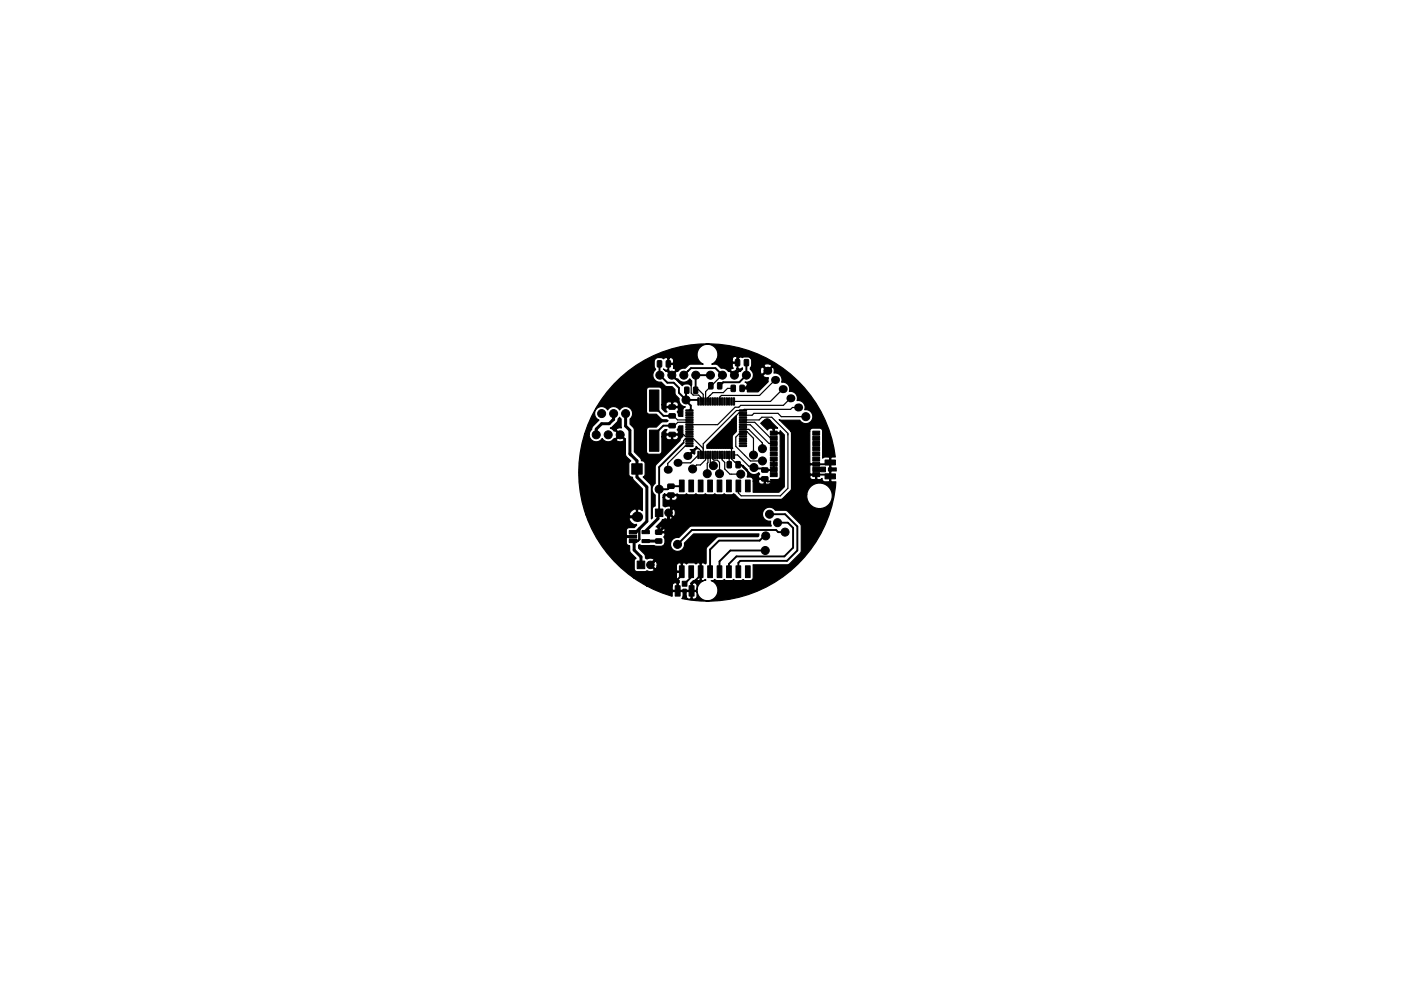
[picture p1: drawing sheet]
<svg xmlns="http://www.w3.org/2000/svg" width="297mm" height="210mm" viewBox="0 0 297 210" stroke-linecap="round" stroke-linejoin="round" font-family="sans-serif">
<g fill="#000" stroke="#000" stroke-width=".21">
<path d="M139.4 76.6h.9l-.1 1.3-.8-.1zM141.3 76.6h.8v1.3l-.8-.1zM156 76.3l.8 .1v1.2l-.9-.1zM157.8 76.3l.9 .1-.1 1.2-.8-.1zM133.9 98.4h2.3v2.2h-2.3zM137.7 91.2h2v4.5h-2zM137.7 82.7h2v4.5h-2zM141.9 87.8h1.2l.1 .8-1.3 .1zM141.9 85.9h1.2l.1 .8-1.3 .1zM141.9 89.9h1.2l.1 .8-1.3 .1zM141.9 91.8l1.2-.1 .1 .9h-1.3zM145.2 82.2l.7-.1 .2 .1v1.1l-.1 .2-.8-.1z"/>
<path d="M145.4 87l1.5-.1v.3h-1.4zM145.4 87.5l1.5-.1v.3h-1.4zM145.4 88l1.5-.1v.3h-1.4zM145.4 88.5l1.5-.1v.3h-1.4zM145.4 89l1.5-.1v.3h-1.4zM145.4 89.5l1.5-.1v.3h-1.4zM145.4 90l1.5-.1v.3h-1.4zM145.4 90.5l1.5-.1v.3h-1.4zM145.4 91l1.5-.1v.3h-1.4zM145.4 91.5l1.5-.1v.3h-1.4zM145.4 92l1.5-.1v.3h-1.4zM145.4 92.5l1.5-.1v.3h-1.4z"/>
<path d="M145.4 93l1.5-.1v.3h-1.4zM145.4 93.5l1.5-.1v.3h-1.4zM145.4 94l1.5-.1v.3h-1.4zM145.4 94.5l1.5-.1v.3h-1.4zM147.1 82.2h.8v1.3l-.9-.1zM148 95.8h.2v1.5l-.2-.1zM148 84.4l.2 .1v1.4h-.2zM148.5 95.8h.2v1.5l-.2-.1zM148.5 84.4l.2 .1v1.4h-.2zM149 95.8h.2v1.5l-.2-.1zM149 84.4l.2 .1v1.4h-.2zM149.5 95.8h.2v1.5l-.2-.1z"/>
<path d="M149.5 84.4l.2 .1v1.4h-.2zM150 95.8h.2v1.5l-.2-.1zM150 84.4l.2 .1v1.4h-.2zM150.5 95.8h.2v1.5l-.2-.1zM150.5 84.4l.2 .1v1.4h-.2zM150.3 81.2l.9 .1-.1 1.2-.8-.1zM151 95.8h.2v1.5l-.2-.1zM151 84.4l.2 .1v1.4h-.2zM151.5 95.8h.2v1.5l-.2-.1zM151.5 84.4l.2 .1v1.4h-.2zM152 95.8h.2v1.5l-.2-.1zM152 84.4l.2 .1v1.4h-.2z"/>
<path d="M152.5 95.8h.2v1.5l-.2-.1zM152.5 84.4l.2 .1v1.4h-.2zM152.2 81.2l.8 .1v1.2l-.9-.1zM153 95.8h.2v1.5l-.2-.1zM153 84.4l.2 .1v1.4h-.2zM153.5 95.8h.2v1.5l-.2-.1zM153.5 84.4l.2 .1v1.4h-.2zM154 95.8h.2v1.5l-.2-.1zM154 84.4l.2 .1v1.4h-.2zM154.5 95.8h.2v1.5l-.2-.1zM154.5 84.4l.2 .1v1.4h-.2zM154.2 98h.9l-.1 1.3-.8-.1z"/>
<path d="M155 95.8h.2v1.5l-.2-.1zM155 84.4l.2 .1v1.4h-.2zM155.5 95.8h.2v1.5l-.2-.1zM155.5 84.4l.2 .1v1.4h-.2zM155 81.8h.9l-.1 1.3-.8-.1zM156.1 98h.8v1.3l-.9-.1zM156.9 81.8h.9l-.1 1.3-.8-.1zM156.8 94.5l1.4-.1 .1 .3h-1.5zM156.8 94l1.4-.1 .1 .3h-1.5zM156.8 93.5l1.4-.1 .1 .3h-1.5zM156.8 93l1.4-.1 .1 .3h-1.5zM156.8 92.5l1.4-.1 .1 .3h-1.5z"/>
<path d="M156.8 92l1.4-.1 .1 .3h-1.5zM156.8 91.5l1.4-.1 .1 .3h-1.5zM156.8 91l1.4-.1 .1 .3h-1.5zM156.8 90.5l1.4-.1 .1 .3h-1.5zM156.8 90l1.4-.1 .1 .3h-1.5zM156.8 89.5l1.4-.1 .1 .3h-1.5zM156.8 89l1.4-.1 .1 .3h-1.5zM156.8 88.5l1.4-.1 .1 .3h-1.5zM156.8 88l1.4-.1 .1 .3h-1.5zM156.8 87.5l1.4-.1 .1 .3h-1.5zM156.8 87l1.4-.1 .1 .3h-1.5zM161.5 99.3h1.2l.1 .8-1.2 .1z"/>
<path d="M163.3 91.5h1.5v.8h-1.5zM163.3 92.6h1.5v.8h-1.5zM163.3 93.7h1.5v.8h-1.5zM163.3 94.8h1.5v.8h-1.5zM163.3 95.9h1.5v.8h-1.5zM163.3 97h1.5v.8h-1.5zM163.3 98.1h1.5v.8h-1.5zM172.3 98.1h1.5v.8h-1.5zM172.3 97h1.5v.8h-1.5zM172.3 95.9h1.5v.8h-1.5zM172.3 94.8h1.5v.8h-1.5zM172.3 93.7h1.5v.8h-1.5z"/>
<path d="M172.3 92.6h1.5v.8h-1.5zM172.3 91.5h1.5v.8h-1.5zM174.9 97.6h2.2v1h-2.2zM133.4 112.6h1.6v.6h-1.6zM133.4 113.5h1.6v.7h-1.6zM133.4 114.5h1.6v.6h-1.6zM136.1 114.5h1.6v.6h-1.6zM136.1 112.6h1.6v.6h-1.6zM138.9 108h1.6v1.6h-1.6zM139 114.4l1.2-.1 .1 .9h-1.2zM139 112.5h1.2l.1 .8-1.2 .1zM141.6 102.7h1.2l.1 .8-1.2 .1z"/>
<path d="M141.6 104.6h1.2l.1 .8-1.2 .1zM144.1 101.8h1v2.5h-1zM146 101.8h1v2.5h-1zM148 101.8h1v2.5h-1zM150 101.8h1v2.5h-1zM152 101.8h1v2.5h-1zM154 101.8h1v2.5h-1zM156 101.8h1v2.5h-1zM158 101.8h1v2.5h-1zM161.5 101.2h1.2l.1 .8h-1.2zM163.3 99.2h1.5v.8h-1.5zM163.3 100.3h1.5v.8h-1.5z"/>
<path d="M172.3 100.3h1.5v.8h-1.5zM172.3 99.2h1.5v.8h-1.5zM174 99.1h1v1h-1zM174.9 100.5h2.2v1.1h-2.2zM135.1 119h1.6v1.6h-1.6zM143.2 124.3h1v2.2h-1zM144.1 120h1v2.5h-1zM144.6 123.3h1v1.1h-1zM146 120h1v2.5h-1zM146.1 124.3h1.1v2.2h-1.1zM148 120h1v2.5h-1zM150 120h1v2.5h-1z"/>
<path d="M152 120h1v2.5h-1zM154 120h1v2.5h-1zM156 120h1v2.5h-1zM158 120h1v2.5h-1z"/>
<circle cx="139.9" cy="79.6" r=".85"/>
<circle cx="142.4" cy="79.6" r=".85"/>
<circle cx="145" cy="79.6" r=".85"/>
<circle cx="147.5" cy="79.6" r=".85"/>
<circle cx="150.6" cy="79.6" r=".85"/>
<circle cx="153.2" cy="79.6" r=".85"/>
<circle cx="155.7" cy="79.6" r=".85"/>
<circle cx="158.2" cy="79.6" r=".85"/>
<circle cx="126.4" cy="92.2" r=".85"/>
<circle cx="127.6" cy="87.7" r=".85"/>
<circle cx="129" cy="92.2" r=".85"/>
<circle cx="130.1" cy="87.7" r=".85"/>
<circle cx="131.5" cy="92.2" r=".85"/>
<circle cx="132.6" cy="87.7" r=".85"/>
<circle cx="145.4" cy="84.8" r=".85"/>
<circle cx="146.8" cy="99.5" r=".85"/>
<circle cx="151.2" cy="98.8" r=".85"/>
<circle cx="159.8" cy="96.5" r=".85"/>
<circle cx="159.8" cy="99.2" r=".85"/>
<circle cx="161.6" cy="97.8" r=".85"/>
<circle cx="161.6" cy="95.2" r=".85"/>
<circle cx="162.6" cy="89.7" r=".85"/>
<circle cx="170.8" cy="88.4" r=".85"/>
<circle cx="137.9" cy="119.8" r=".8"/>
<circle cx="139.7" cy="103.8" r=".85"/>
<circle cx="141.7" cy="108.8" r=".8"/>
<circle cx="143.7" cy="115.5" r=".85"/>
<circle cx="149.9" cy="100.5" r=".85"/>
<circle cx="152.5" cy="100.5" r=".85"/>
<circle cx="157.1" cy="100.6" r=".85"/>
<circle cx="162.2" cy="116.8" r=".85"/>
<circle cx="162.4" cy="113.7" r=".85"/>
<circle cx="163.1" cy="109.1" r=".85"/>
<circle cx="164.6" cy="103.2" r=".85"/>
<circle cx="164.8" cy="110.9" r=".85"/>
<circle cx="166.4" cy="112.9" r=".85"/>
</g>
<g fill="#000">
<circle cx="162.7" cy="78.7" r=".85"/>
<circle cx="141.6" cy="99.7" r=".85"/>
<circle cx="143.6" cy="98.2" r=".85"/>
<circle cx="145.7" cy="96.7" r=".85"/>
<circle cx="164.3" cy="80.6" r=".85"/>
<circle cx="166" cy="82.6" r=".85"/>
<circle cx="167.6" cy="84.5" r=".85"/>
<circle cx="169.2" cy="86.5" r=".85"/>
<circle cx="135.1" cy="109.7" r="1.1"/>
<circle cx="164.6" cy="103.2" r=".2"/>
</g>
<g fill="none" stroke="#000" stroke-width=".25">
<path d="M139.9 76.7h.1M142.4 79.6l1.7 1.6h1.8l.7 .7v1.5l.4 .4h1.1l.5 .5v.9M147.5 79h.1M150.6 79l-.1 .1M153.2 79.4l-3.6 3.7v2.1M139.1 85v1.2M139.1 92.2v1.3M142.2 88.2h.8v.2l.6 .7h2.6M143 92.2h1.9l.4 .4h.9M144.9 93.9v-.4l.4-.4h1.7l2.1 2M146.2 89.6h-2.5l-.7 .7h-.8M146.2 94.6h-.9l-3.7 3.7v1.4"/>
<path d="M147.5 82.6h.6l1 1.1v1.5M147.9 84.8l.2 .4M148.1 96.5l-1.7 1.7h-2.8M148.6 96.5v-.9l-.4-.4h-.9l-1.6 1.5M149.6 96.5v1l-1.1 1.1h-.8l-.8 .9M149.6 97.1v.1M150.1 96.5l-.2 4M150.5 83.9h.1M150.6 96.9v.1M150.6 96.5v1.6l.6 .7M151.1 96.5v.9l.3 .2h.7l.5 .5v2.4M153.1 96.5v1l.5 .6v1.4l1.2 1.1h2.2"/>
<path d="M153.1 97.2v.1M154.6 96.5v2M155.1 95.6h.1M155.5 82.4h-1.3l-.9 .9h-2.1l-1.1 1v.9M155.6 96.5h.8l2.3 2.4h.6l.4 .5M157.5 87.6h-.8l-1.6 1.6v8.2l1.4 1.2M157.5 89.1h3.4l.6-.6h2.1l3.4 3.4v11.7l-1.5 1.6h-8.4l-.5-.6v-1.5M157.5 89.6h2.5l3.4 3.4h.6M157.5 90.1h1.6l3.9 4h1M157.5 88.1h2l.4-.4h5l.7 .7h5.3M157.5 92.1h-.9l-.6 .6v2l3.1 3.1h2.5M157.5 91.6h.9l1.3 1.4v3.5"/>
<path d="M157.5 91.1h1.3l2.8 2.9v1.2M158.2 90.1h.1M160.3 96.2h.1M161.5 95.1h.1M162.7 89.9h.1M162.7 89.9l1.3 1.3v.7M164.3 80.6l-3.3 3.3h-8.1l-.3 .3v1M166 82.6l-2.7 2.6h-7.7M167.6 84.5l-1.5 1.5h-9.1l-.4 .4h-.7l-3.7 3.7h-6M169.2 86.5h-1.2l-.4 .4h-9.8l-.3 .2h-1.3l-7.1 7v2.4M157 100.6h.1"/>
</g>
<g fill="none" stroke="#000" stroke-width=".41">
<path d="M139.8 77.2v2.1l.2 .1M139.9 79.6l1.6 1.6h1.4l1 1.1v1l1.6 1.5v-2l.1-.2M141.7 77.2v1.5l.7 .7M145 79.6l1.5-1.5h5.2l1.5 1.5M145.8 78.7h.1M147.5 79.6v3.2M147.5 79.6h3.1M147.5 79.6h.1M153.2 79v.5M158.2 76.9v2.5M158.2 79.6l-1.4 1.5h-3.5l-.7 .7M160 76.8v3.5l-2.1 2.1h-.6"/>
<path d="M162.7 78.7l-.9-.9h-.8l-2.1-2.2h-2l-.5 .5v2.2l-.7 .7M138.7 85v1.2l2 2h1.8M142.5 90.3h-1.9l-1.9 1.9v1.3M144.9 93.9l-5.1 5.2v9.7M147.9 84.8h-2.7l1.3 1.3v.7l-.3 .2M156.5 98.6h.6l3 3h2.1l.5 .6h.9l1 1M164 97.4v2.2l-.1 .1h-1.7l-.4-.3h-2.1M173 99.6h1.5M176 98.1l-.4 .4h-2.6M142.2 105v3.3l-.4 .5M144.5 103.1l-2.3 .1-.6 .6h-1.8M162 113.7l-1 1h-8.5l-1.9 1.9v4.7"/>
<path d="M162.3 116.8h-7.4l-2.3 2.3v2.2M163.2 109.1h3.3l2.5 2.6v5.1l-2.1 2.2h-10l-.3 .4v1.9M164.9 110.9h2.1l1.2 1.1v4.2l-1.9 1.9h-10.2l-1.5 1.5v1.7M166.5 112.9h-1.5l-.5-.5h-17.8l-3.1 3.1M173 100.7h2.6l.4 .4M144.5 120.5v1.5l-.8 .9v2.5h2.9l.1-1.5 1.9-1.9v-.7M146.6 121.3v1.1l-1.4 1.4"/>
</g>
<path d="M130 89h.1M130.1 87.7v1.3l-.9 .9h-1.6l-1.2 1.1v1.2M132.6 87.7v2.7l.9 .9v5l1.6 1.5v3.4l2.1 2.1v7.3l-2.3 2.3h-.7M133.8 96.5h.1M135.5 99.6h.1M134.5 114.8v1.9l1.4 1.4v1.7M135.1 109.7h-2.1l-1.4 1.3v2.1l.8 .7h2.1M136.6 114.8h2.5M139.2 114.8h-.1M139.5 109v1l-2.9 2.9M141.8 108.8v7.2l-3.9 3.8M141.8 110.8l-2.2 2.1" fill="none" stroke="#000" stroke-width=".63"/>
<path d="M135.5 112.2v2.2l-.3 .4h-1" fill="none" stroke="#000" stroke-width=".51"/>
<path d="M130.2 81.5a27.3 27.3 0 0 1 28.3-7.2 27.3 27.3 0 0 1 18.6 22.7h-.8l-.1 .1v2l.1 .2h1v.6h-1l-.1 .2v2l.1 .1h.9a27.3 27.3 0 0 1-32.6 24.8l.2-.5h.7a.62 .62 0 0 0 .3 .5 .62 .62 0 0 0 .7-.1v-1.4h.3v1.4l.1 .2a.69 .69 0 0 0 .9-.6v-.8l-.2-.2h-2l-.1 .2v.8h-.7v-.8l-.1-.2h-2l-.2 .2v.8a25.8 25.8 0 0 1-5.4-2.2h5.4v.8l.2 .1h.8v-1.4l-.1-.2a.69 .69 0 0 0-.9 .7h-5.4l-2.8-1.8h9.1l.2 .5 .4 .2v.4l-.2 .2v1.4h.9l.1-.2h.7l.1 .2h.9v-1.4h.3v1.4h.8l.2-.1v-.8a.62 .62 0 0 0-.4-.6 .62 .62 0 0 0-.6 .1l-.4-.1 .6-.5 .6-.3 .4 .3 .4-.2v-3.4l-.1-.2h-.4a.42 .42 0 0 1-.4 .3 .42 .42 0 0 1-.3-.3h-1.3l-.4 .3-.7-.3-.1 .2v1.8h-1.1l-.2 .2v.9h-9.1l-1.1-.7a27.1 27.1 0 0 1-9-12.5h9.2l.1 .2h1.4v-1.4a1.33 1.33 0 0 0-1.5 1.2h-9.2l-.3-.9a27.3 27.3 0 0 1 0-16.3h1v.3a1.49 1.49 0 0 0 1.2 1.3 1.49 1.49 0 0 0 1.6-.7 1.48 1.48 0 0 0 2.3 .3h.6l.1 .2 .9 .2 .7-.2v-.2l-.8-.9-.9 .9h-.6l.2-.3 .3 .1 .8-.9-.8-.8-.3 .1-.8-.7 1.4-1.2 .6-1.1 .3 .4 .1 1.9h-.4a.67 .67 0 0 0-.8 .4l2 1.9v3.4l.3 .5 .8 .8-.4 .5v2.4a.75 .75 0 0 0 .8 .6l.3 .6 1.8 1.8v4.7l-.8-.4-.2 .1v1.7h-1.7l-.1 .3 .5 .8 .8 .4 .2-.1 .1 .2-.5 .5h-1.2l-.4 .3-.1 1.4 .5 .2-.5 .3v1.1a.65 .65 0 0 0 .7 .6l.1 1.3 1.3 1.4-.4 .4 .1 2.1 .5 .3h1.6l.5-.2 .8 .2a.63 .63 0 0 0 .7-.5l-1-1h.4l.8 .9 .2-.1 .2-.6h4.1v1l.2 .2h.8v-1.6l-.1-.2a.68 .68 0 0 0-.9 .6h-4.1v-.2a.63 .63 0 0 0-.4-.8l-.8 .8h-.4l1-.9a1.07 1.07 0 0 0-1.5-.3 .43 .43 0 0 1-.4-.6l-.2-.5-1.2-1.2v-.6l.2-.1 .5 .2h2.6l1.4 .1 .5-.1 .3-.4h1.3v.2a1.49 1.49 0 0 0 1.7 1.4 1.49 1.49 0 0 0 1.2-1.8l2-1.9h13.8l-.2 .6h-8.2l-.6 .2-2.1 2.2-.1 3.2-.1 .2-.8-.3-.1 .2v3.4l.1 .2 .8-.3 .1 .2h-.3a2.21 2.21 0 0 0-1.2 3.4 2.21 2.21 0 0 0 3.5 .1 2.21 2.21 0 0 0-.9-3.4h.4a.42 .42 0 0 1 .3-.3 .42 .42 0 0 1 .4 .3h1.3l.4-.3 .3 .3h1.3a.42 .42 0 0 1 .3-.3 .42 .42 0 0 1 .4 .3h1.3l.4-.3 .3 .3h1.1l.5-.2 .2-.5-.1-2.7h7.4l.4-.2 2.4-2.3 .1-.5v-5.1l-.1-.5-2.9-2.8-2.6-.2a1.49 1.49 0 0 0-2.5 .4 1.49 1.49 0 0 0 1.6 2l.1 1h-17l-.4 .2-2.2 2.2a1.48 1.48 0 0 0-1.7 1.4h-1.3l.1-1-.3-.5 .2-.3 .1-.4-.2-.2-1.3 .1v-1.2h.3v.9h1l.2-.2a.67 .67 0 0 0-.7-.8h-.4l-.1 .1-.7-.1 1.1-1.1 .2-.5 .6-.2 .8 .2 .7-.2 .1-.2-1-1h.3l.8 .8 .3-.1 .2-.8-.2-.6-.3-.1-.8 .8h-.3l1-1-.1-.2-.8-.2-.7 .2-.4-.2v-1.9h.3l.1 .4 .3 .2 .7 .1 .1-.2v-.8h.3v.8a.73 .73 0 0 0 1.2-.4l-.2-.4h-2.3l-.2 .3h-.3v-.5l.3-.3 .2 .2h2.3l.2-.1 .3 .2h1.3a.42 .42 0 0 1 .3-.3 .42 .42 0 0 1 .4 .3h1.3l.4-.3 .3 .3h1.3a.42 .42 0 0 1 .3-.3 .42 .42 0 0 1 .4 .3h1.3l.4-.3 .3 .3h1.3a.42 .42 0 0 1 .3-.3 .42 .42 0 0 1 .4 .3l1.4-.1a.4 .4 0 0 1 .4-.1 .4 .4 0 0 1 .3 .3l.7 .7 .4 .2h8.4l.4-.2 .9-.9h4.2a2.72 2.72 0 0 0 3.7 2.8 2.72 2.72 0 0 0 .9-4.5 2.72 2.72 0 0 0-4.4 1.2l-.2 .5h-4.2l1-1.2v-2.6h3.9a.64 .64 0 0 0 .6 .7h.5l.1-.2v-.8h-1.1l-.1 .3h-3.9v-9.2l-.2-.4h4.1v6.3a.5 .5 0 0 0 .5 .6l1 .1h-.9a.47 .47 0 0 0-.6 .5v1a.5 .5 0 0 0 .5 .6l1 .1v.9l.1 .2 .6-.1 .4-.2a.65 .65 0 0 0 .6 .7h.8l.2-.1v-2l-.2-.2v-.6l.2-.2v-2l-.2-.1h-.8l-.5 .2v-5.7a.64 .64 0 0 0-.6-.7l-1.7 .1-.3 .2-.1 .4h-4.1l-2.4-2.5 .4 .2h4l.1 .1a1.49 1.49 0 0 0 2.5-.4 1.49 1.49 0 0 0-1.6-2 1.48 1.48 0 0 0-1.6-1.9 1.48 1.48 0 0 0-1.6-2 1.48 1.48 0 0 0-1.7-1.9 1.48 1.48 0 0 0-1.6-2l.1-.4a.67 .67 0 0 0-.4-.8l-2 1.7v.3l.4 .2h.7v.9l-2.2 2.1h-2.2v-.4l-.2-.2h-1.1v-.2h1.1l.2-.2-.1-.6-.4-.4a1.5 1.5 0 0 0 1.5-.8 1.5 1.5 0 0 0-.1-1.7h1.8l.2 .7 .2 .1 .9-.7-.8-1-.2 .1-.3 .8h-1.8a.67 .67 0 0 1 0-1h2.5l.8 .9 .9-.8-.2-.3-.8-.2-.6 .1-.1 .3h-2.5v-1.1a1 1 0 0 0-1.4-.9l-.6 .3-.3-.2-.4-.1-.2 .2v1.3h-1.1l-.1 .1v.6l.2 .3-.6 .2v.3l.8 .8 .9-.8-.2-.3 .1-.2 .4 .2 .5-.2v.3l-.4 .4-.3-.1-1 1.1-1-1.1-.3 .1-.5-.5-1-.2-.9-.8h-1.1l.5-.3 .6-.8h3.2l.1 .5 .1 .1h.8v-1a.6 .6 0 0 0-.6-.1 .6 .6 0 0 0-.4 .5h-3.2l.1-.3a2.21 2.21 0 0 0-1.4-2.7 2.21 2.21 0 0 0-2.7 1.2 2.21 2.21 0 0 0 1.1 2.9h-2.8l-1 .8-.8 .1-.8 .6-.2-.1-.9 .9 .9 .8h.2l.1 .1a1.49 1.49 0 0 0 2.4-.1l.4 .4v1a1.35 1.35 0 0 0-1.7-.2l-.2 .2-3.3-3.1-.2 .1-.5-.5 .5 .2 .4-.1v.2l.8 .8 .9-.8-.1-.3-.4-.1v-.7l-.1-.2h-1.1v-1.3h.2v1.1h.9a.73 .73 0 0 0-.4-1.2l-.5 .1-.7-.1-.4 .2a1.33 1.33 0 0 0-1.9 .3l-.1 1.4 .3 .5a1.55 1.55 0 0 0-.5 1.8 1.55 1.55 0 0 0 1.7 1l1 .9h1.3l.6 .6 .1 1.1 .8 1a1.49 1.49 0 0 0 1.3 1.6 1.25 1.25 0 0 0-.5 1.5v.5h-.8l-.2-.1-.2-.8 .2-.4-.1-.5h-2.4l-.1 .3 .2 .6h-.4l-.7-.7v-.8h.9l.1 .3h1.1v-.8h.2v.8h1.1l.1-.1a.68 .68 0 0 0-.6-.9h-.4l-.2 .2-.9-.2-.4 .2-.1 .5h-.9l-.1-3.5-.4-.3h-2.1a.64 .64 0 0 0-.6 .6l.1 4.9 .4 .3h1.6l1 1 1.2 .2 .3 .2-.3 .2h-1.1l-1.1 1.1h-1.6l-.4 .3-.1 4.8a.64 .64 0 0 0 .6 .7h2.1l.4-.3 .1-3.4h.9l.2 .5 .8 .1 .2-.2v-.8h.2v.8a.73 .73 0 0 0 1.2-.3l-.1-.5h-2.4l-.1 .4h-.9v-.9l.7-.7h.4l-.2 .6 .1 .4h2.4l.1-.5-.2-.4 .2-.7 .2-.1h.8v2.1l-.5 .6-.1 .4-5.2 5.3-.2 3.8a1.48 1.48 0 0 0 .1 2.4v2.4l-.4 .1-.2 .4 .1 1.9-.3 .3v-7l-.3-.4-1.4-1.5 .4-.5v-2.4a.67 .67 0 0 0-.8-.5l-.2-.6-1.3-1.3v-4.6l-.2-.5-.7-.8v-1.1l.2-.2a1.49 1.49 0 0 0-.3-2.2 1.49 1.49 0 0 0-2.1 .5 1.48 1.48 0 0 0-2.6 0 1.49 1.49 0 0 0-2.4-.2 1.49 1.49 0 0 0 .6 2.3l-1.4 1.4-.7 1.6h-1a27.3 27.3 0 0 1 6.3-10.6zM146.3 95.4h.6a.71 .71 0 0 0 .7-.7l.4 .4a.71 .71 0 0 0-.7 .7l-.1 .6-.3-.3-1.2 .8-.2-.2 1.2-.8v-.3zM156.1 88.2v3.4l-.8 1-.1 2.1a.32 .32 0 0 1 .1 .4 .32 .32 0 0 1-.5 0h-4.9v-.6zM156.3 98.5h.3v.2h-.2zM161.3 89.8l.5-.5h1.5l1.6 1.5h-.6l-.1 .2v.8h1.1l.1-.4 .9 .9v11l-1.2 1.1h-5.4v-2.3h1.1a.64 .64 0 0 0 .7 .6h.4l.1-.1v-.9h-1l-.2 .4h-1.1a.69 .69 0 0 0-.7-.9h-.6a1.47 1.47 0 0 0-.8-2l-.1-.5 .8 .8a1.57 1.57 0 0 0 2.6 .8l.2 .3-.2 .3-.1 .4 .2 .2h1.3v1.1a.73 .73 0 0 0 1.2-.4l-.1-.4h1.4a.64 .64 0 0 0 .6-.7v-8.5a.49 .49 0 0 0-.1-.6 .49 .49 0 0 0-.5-.1h-.9v-.9a.76 .76 0 0 0-1.2 .2z" fill="#000" stroke="#000" stroke-width=".25"/>
</svg>
